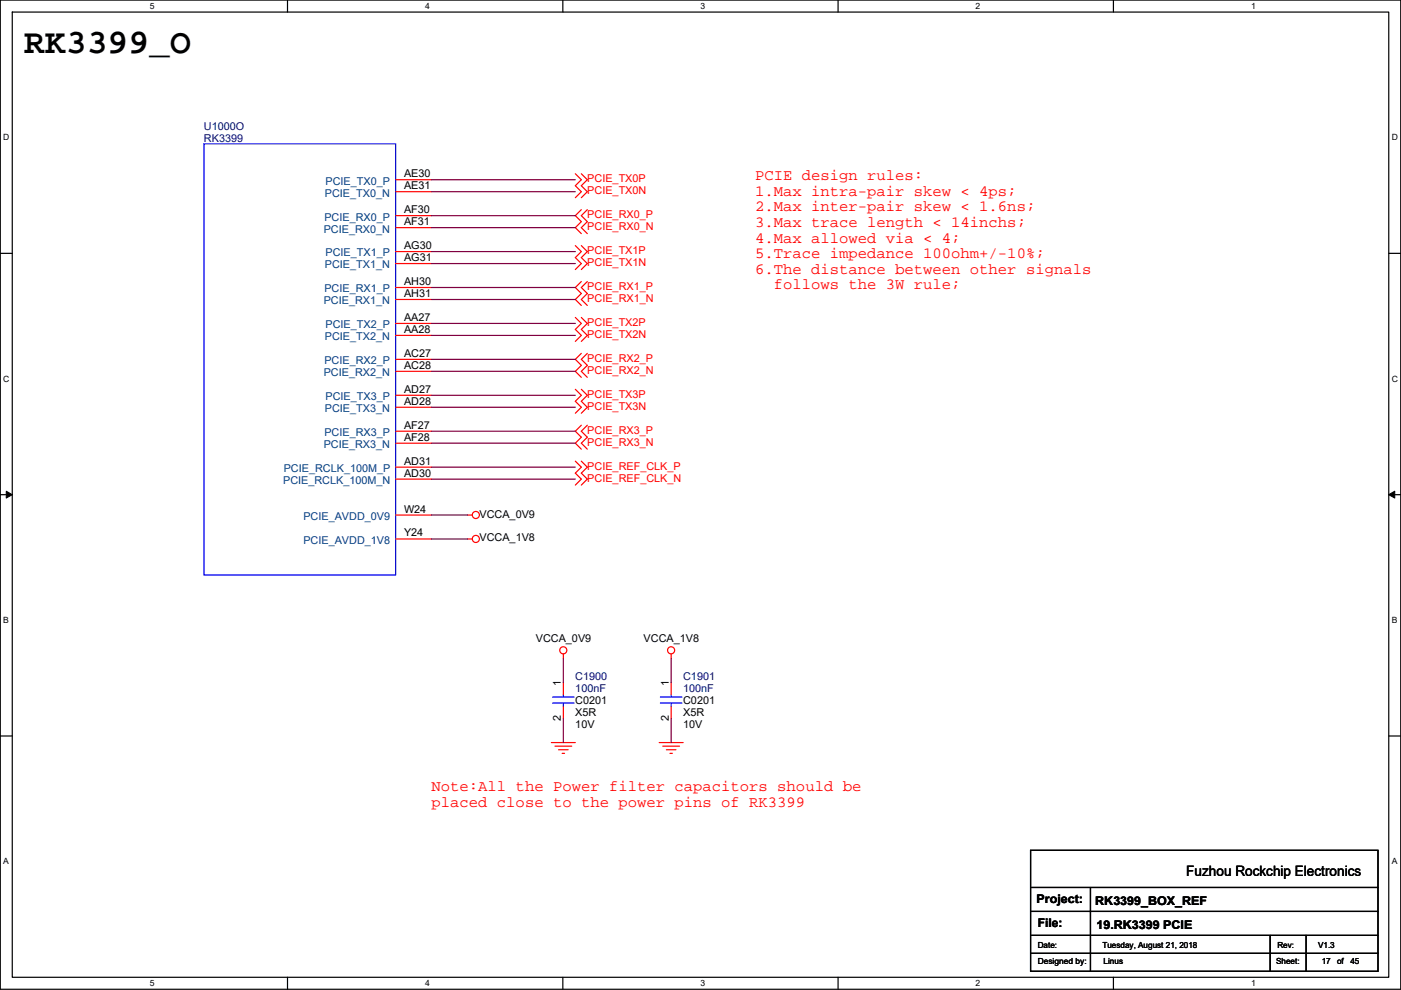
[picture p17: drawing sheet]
<svg xmlns="http://www.w3.org/2000/svg" width="297mm" height="210mm" viewBox="0 0 297 210" stroke-linecap="round" stroke-linejoin="round" font-family="sans-serif">
<defs><g id="words">
<text font-size="7.4" x="5.1" y="11.2">RK3399_O</text>
<g font-size="3.3" fill="#f00">
<text x="160.1" y="38.2">PCIE design rules:</text>
<text x="160.1" y="41.5">1.Max intra-pair skew &lt; 4ps;</text>
<text x="160.1" y="44.8">2.Max inter-pair skew &lt; 1.6ns;</text>
<text x="160.1" y="48.1">3.Max trace length &lt; 14inchs;</text>
<text x="160.1" y="51.4">4.Max allowed via &lt; 4;</text>
<text x="160.1" y="54.7">5.Trace impedance 100ohm+/-10%;</text>
<text x="160.1" y="58">6.The distance between other signals</text>
<text x="164" y="61.3">follows the 3W rule;</text>
<text x="91.5" y="167.8">Note:All the Power filter capacitors should be</text>
<text x="91.5" y="171.1">placed close to the power pins of RK3399</text>
</g>
<text font-size="3" x="251.5" y="185.9">Fuzhou Rockchip Electronics</text>
<g font-size="2.5">
<text x="219.8" y="191.6">Project:</text>
<text x="232.2" y="191.9">RK3399_BOX_REF</text>
<text x="220" y="196.7">File:</text>
<text x="232.5" y="197">19.RK3399 PCIE</text>
</g>
<g font-size="2.3" fill="#000080">
<text x="43.2" y="27.5">U1000O</text>
<text x="43.2" y="30">RK3399</text>
<text x="122" y="144.3">C1900</text>
<text x="122" y="146.9">100nF</text>
<text x="144.8" y="144.3">C1901</text>
<text x="144.8" y="146.9">100nF</text>
</g>
<g font-size="2.3" fill="#004080">
<text x="68.9" y="41.7">PCIE_TX0_N</text>
<text x="69" y="39.2">PCIE_TX0_P</text>
<text x="68.8" y="46.8">PCIE_RX0_P</text>
<text x="68.6" y="49.3">PCIE_RX0_N</text>
<text x="68.9" y="56.9">PCIE_TX1_N</text>
<text x="69" y="54.4">PCIE_TX1_P</text>
<text x="68.6" y="64.6">PCIE_RX1_N</text>
<text x="68.8" y="62">PCIE_RX1_P</text>
<text x="69" y="69.6">PCIE_TX2_P</text>
<text x="68.8" y="77.3">PCIE_RX2_P</text>
<text x="68.9" y="72.2">PCIE_TX2_N</text>
<text x="68.6" y="79.8">PCIE_RX2_N</text>
<text x="68.9" y="87.4">PCIE_TX3_N</text>
<text x="69" y="84.9">PCIE_TX3_P</text>
<text x="68.6" y="95">PCIE_RX3_N</text>
<text x="68.8" y="92.5">PCIE_RX3_P</text>
<text x="60.2" y="100.1">PCIE_RCLK_100M_P</text>
<text x="60" y="102.7">PCIE_RCLK_100M_N</text>
<text x="64.3" y="110.3">PCIE_AVDD_0V9</text>
<text x="64.3" y="115.4">PCIE_AVDD_1V8</text>
</g>
<g font-size="2.3">
<text x="85.7" y="37.6">AE30</text>
<text x="85.7" y="40.1">AE31</text>
<text x="85.7" y="45.2">AF30</text>
<text x="85.7" y="47.8">AF31</text>
<text x="85.7" y="52.8">AG30</text>
<text x="85.7" y="55.4">AG31</text>
<text x="85.7" y="60.5">AH30</text>
<text x="85.7" y="63">AH31</text>
<text x="85.7" y="68.1">AA27</text>
<text x="85.7" y="70.6">AA28</text>
<text x="85.7" y="75.7">AC27</text>
<text x="85.7" y="83.3">AD27</text>
<text x="85.7" y="78.2">AC28</text>
<text x="85.7" y="85.9">AD28</text>
<text x="85.7" y="90.9">AF27</text>
<text x="85.7" y="93.5">AF28</text>
<text x="85.7" y="98.6">AD31</text>
<text x="85.7" y="101.1">AD30</text>
<text x="85.7" y="113.8">Y24</text>
<text x="85.7" y="108.7">W24</text>
<text x="101.7" y="109.8">VCCA_0V9</text>
<text x="101.7" y="114.9">VCCA_1V8</text>
<text x="113.6" y="136.2">VCCA_0V9</text>
<text x="136.5" y="136.2">VCCA_1V8</text>
<text x="118.9" y="145.6" transform="rotate(-90 118.9 145.6)">1</text>
<text x="122" y="149.4">C0201</text>
<text x="141.8" y="145.6" transform="rotate(-90 141.8 145.6)">1</text>
<text x="144.8" y="149.4">C0201</text>
<text x="118.9" y="153" transform="rotate(-90 118.9 153)">2</text>
<text x="122" y="151.9">X5R</text>
<text x="122" y="154.5">10V</text>
<text x="141.8" y="153" transform="rotate(-90 141.8 153)">2</text>
<text x="144.8" y="151.9">X5R</text>
<text x="144.8" y="154.5">10V</text>
</g>
<g font-size="2.3" fill="#f00">
<text x="124.5" y="38.7">PCIE_TX0P</text>
<text x="124.5" y="41.2">PCIE_TX0N</text>
<text x="124.5" y="46.3">PCIE_RX0_P</text>
<text x="124.5" y="48.8">PCIE_RX0_N</text>
<text x="124.5" y="53.9">PCIE_TX1P</text>
<text x="124.5" y="56.4">PCIE_TX1N</text>
<text x="124.5" y="61.5">PCIE_RX1_P</text>
<text x="124.5" y="64.1">PCIE_RX1_N</text>
<text x="124.5" y="69.1">PCIE_TX2P</text>
<text x="124.5" y="71.7">PCIE_TX2N</text>
<text x="124.5" y="76.8">PCIE_RX2_P</text>
<text x="124.5" y="79.3">PCIE_RX2_N</text>
<text x="124.5" y="84.4">PCIE_TX3P</text>
<text x="124.5" y="86.9">PCIE_TX3N</text>
<text x="124.5" y="92">PCIE_RX3_P</text>
<text x="124.5" y="94.5">PCIE_RX3_N</text>
<text x="124.5" y="99.6">PCIE_REF_CLK_P</text>
<text x="124.5" y="102.2">PCIE_REF_CLK_N</text>
</g>
<g font-size="1.8">
<text x="31.8" y="1.9">5</text>
<text x="90.1" y="1.9">4</text>
<text x="148.5" y="1.9">3</text>
<text x="206.9" y="1.9">2</text>
<text x="265.2" y="1.9">1</text>
<text x=".7" y="29.8">D</text>
<text x="295.1" y="29.8">D</text>
<text x=".7" y="81">C</text>
<text x="295.1" y="81">C</text>
<text x=".7" y="132.1">B</text>
<text x="295.1" y="132.1">B</text>
<text x=".7" y="183.3">A</text>
<text x="295.1" y="183.3">A</text>
<text x="220" y="201">Date:</text>
<text x="233.7" y="201">Tuesday, August 21, 2018</text>
<text x="270.8" y="201">Rev:</text>
<text x="279.5" y="201">V1.3</text>
<text x="31.8" y="209.2">5</text>
<text x="90.1" y="209.2">4</text>
<text x="148.5" y="209.2">3</text>
<text x="206.9" y="209.2">2</text>
<text x="220" y="204.6">Designed by:</text>
<text x="234" y="204.6">Linus</text>
<text x="265.2" y="209.2">1</text>
<text x="270.6" y="204.6">Sheet:</text>
<text x="280.2" y="204.6">17</text>
<text x="283.5" y="204.6">of</text>
<text x="286.3" y="204.6">45</text>
</g>
</g></defs>
<path d="M.1 0h296.9v209.8h-296.9zM2.6 2.6h291.8v204.7h-291.8z" fill="none" stroke="#000" stroke-width=".25"/>
<g fill="#fff">
<path d="M31.8 .3h1v2h-1z"/>
<path d="M31.8 207.5h1v2.1h-1z"/>
</g>
<path d="M61 0v2.6M61 207.3v2.5" fill="none" stroke="#000" stroke-width=".25"/>
<g fill="#fff">
<path d="M90.1 .3h1v2h-1z"/>
<path d="M90.1 207.5h1v2.1h-1z"/>
</g>
<path d="M119.3 0v2.6M119.3 207.3v2.5" fill="none" stroke="#000" stroke-width=".25"/>
<g fill="#fff">
<path d="M148.5 .3h1v2h-1z"/>
<path d="M148.5 207.5h1v2.1h-1z"/>
</g>
<path d="M177.7 0v2.6M177.7 207.3v2.5" fill="none" stroke="#000" stroke-width=".25"/>
<g fill="#fff">
<path d="M206.9 .3h1v2h-1z"/>
<path d="M206.9 207.5h1v2.1h-1z"/>
</g>
<path d="M236.1 0v2.6M236.1 207.3v2.5" fill="none" stroke="#000" stroke-width=".25"/>
<g fill="#fff">
<path d="M265.2 .3h1v2h-1z"/>
<path d="M265.2 207.5h1v2.1h-1z"/>
<path d="M.7 28.2h1.3v2h-1.3z"/>
<path d="M295.1 28.2h1.3v2h-1.3z"/>
<path d="M.7 79.3h1.3v2.1h-1.3z"/>
<path d="M295.1 79.3h1.3v2.1h-1.3z"/>
</g>
<path d="M.1 53.7h2.5M294.4 53.7h2.6" fill="none" stroke="#000" stroke-width=".25"/>
<g fill="#fff">
<path d="M.7 130.5h1.2v2h-1.2z"/>
<path d="M295.1 130.5h1.2v2h-1.2z"/>
</g>
<path d="M.1 104.9h2.5M294.4 104.9h2.6" fill="none" stroke="#000" stroke-width=".25"/>
<path d="M1.3 104.2l1.3 .7-1.3 .7zM294.4 104.9l1.3-.7v1.4z" fill="#000" stroke="#000" stroke-width=".21"/>
<g fill="#fff">
<path d="M.7 181.7h1.2v2h-1.2z"/>
<path d="M295.1 181.7h1.2v2h-1.2z"/>
</g>
<path d="M.1 156.1h2.5M294.4 156.1h2.6M218.5 188.2h73.7M218.5 193.3h73.7M218.5 198.4h73.7M218.5 180.4h73.7v25.6h-73.7zM231.2 188.2v17.8M269.3 198.4v7.6M276.9 198.4v7.6M218.5 202.2h73.7" fill="none" stroke="#000" stroke-width=".25"/>
<g fill="none" stroke="#f00" stroke-width=".25">
<path d="M83.9 38.1h7.6M122 36.9l1.3 1.2-1.3 1.3 1.3 1.3-1.3 1.2M123.3 36.9l1.2 1.2-1.2 1.3 1.2 1.3-1.2 1.2M83.9 40.7h7.6M83.9 45.7h7.6M83.9 48.3h7.6M83.9 53.4h7.6M83.9 55.9h7.6M122 52.1l1.3 1.3-1.3 1.2 1.3 1.3-1.3 1.3M123.3 44.5l-1.3 1.2 1.3 1.3-1.3 1.3 1.3 1.3M123.3 59.7l-1.3 1.3 1.3 1.3-1.3 1.2 1.3 1.3M123.3 52.1l1.2 1.3-1.2 1.2 1.2 1.3-1.2 1.3"/>
<path d="M124.5 44.5l-1.2 1.2 1.2 1.3-1.2 1.3 1.2 1.3M124.5 59.7l-1.2 1.3 1.2 1.3-1.2 1.2 1.2 1.3M83.9 61h7.6M83.9 63.5h7.6M83.9 68.6h7.6M83.9 71.1h7.6M83.9 76.2h7.6M83.9 78.8h7.6M122 67.3l1.3 1.3-1.3 1.3 1.3 1.2-1.3 1.3M123.3 75l-1.3 1.2 1.3 1.3-1.3 1.3 1.3 1.2M123.3 67.3l1.2 1.3-1.2 1.3 1.2 1.2-1.2 1.3M124.5 75l-1.2 1.2 1.2 1.3-1.2 1.3 1.2 1.2"/>
<path d="M83.9 83.8h7.6M83.9 86.4h7.6M83.9 91.5h7.6M83.9 94h7.6M83.9 99.1h7.6M122 97.8l1.3 1.3-1.3 1.3 1.3 1.2-1.3 1.3M122 82.6l1.3 1.2-1.3 1.3 1.3 1.3-1.3 1.3M123.3 90.2l-1.3 1.3 1.3 1.2-1.3 1.3 1.3 1.3M123.3 97.8l1.2 1.3-1.2 1.3 1.2 1.2-1.2 1.3M123.3 82.6l1.2 1.2-1.2 1.3 1.2 1.3-1.2 1.3M124.5 90.2l-1.2 1.3 1.2 1.2-1.2 1.3 1.2 1.3M83.9 101.6h7.6"/>
<path d="M83.9 114.3h7.6M83.9 109.2h7.6M99.1 109.2h1M99.1 114.3h1M119.4 138.7v1M142.3 138.7v1M116.9 157.5h5.1M117.7 158.3h3.5M118.4 159h2.1M119.2 159.8h.5M119.4 144.8v2.5M119.4 149.9v2.5"/>
<path d="M139.8 157.5h5M140.5 158.3h3.6M141.3 159h2M142 159.8h.6M142.3 144.8v2.5M142.3 149.9v2.5"/>
<circle cx="100.9" cy="114.3" r=".76"/>
<circle cx="100.9" cy="109.2" r=".76"/>
<circle cx="119.4" cy="137.9" r=".76"/>
<circle cx="142.3" cy="137.9" r=".76"/>
</g>
<path d="M43.2 30.5h40.7v91.4h-40.7zM117.2 149.1h4.5M117.2 147.8h4.5M119.4 147.3v.5M119.4 149.1v.8M140 149.1h4.6M140 147.8h4.6M142.3 147.3v.5M142.3 149.1v.8" fill="none" stroke="#00f" stroke-width=".25"/>
<g fill="none" stroke="#800040" stroke-width=".25">
<path d="M91.5 38.1h30.5M91.5 53.4h30.5M91.5 55.9h30.5M91.5 45.7h30.5M91.5 48.3h30.5M91.5 40.7h30.5M91.5 68.6h30.5M91.5 71.1h30.5M91.5 61h30.5M91.5 63.5h30.5M91.5 76.2h30.5M91.5 78.8h30.5"/>
<path d="M91.5 83.8h30.5M91.5 86.4h30.5M91.5 91.5h30.5M91.5 94h30.5M91.5 99.1h30.5M91.5 109.2h7.6M91.5 114.3h7.6M91.5 101.6h30.5M119.4 139.7v5.1M142.3 139.7v5.1M119.4 152.4v5.1M142.3 152.4v5.1"/>
</g>
<use href="#words"/>
</svg>
